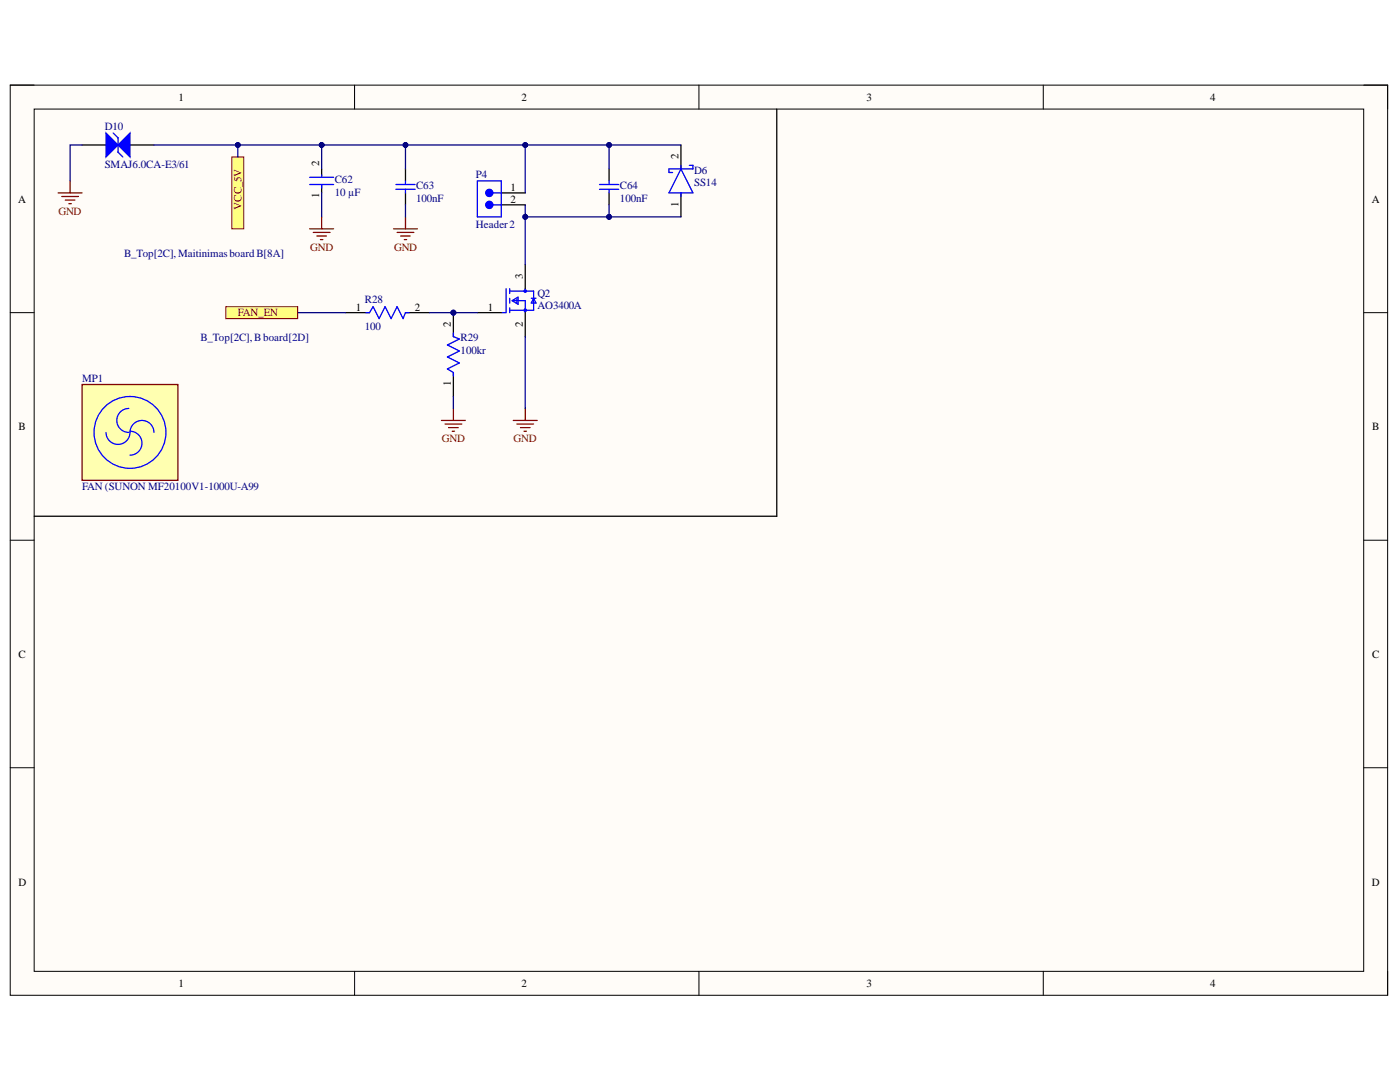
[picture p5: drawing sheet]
<svg xmlns="http://www.w3.org/2000/svg" width="279mm" height="216mm" viewBox="0 0 279 216" stroke-linecap="round" stroke-linejoin="round" font-family="sans-serif">
<defs><g id="words">
<g font-size="2.2">
<text x="35.6" y="20.1">1</text>
<text x="104.1" y="20.1">2</text>
<text x="173" y="20.1">3</text>
<text x="241.5" y="20.1">4</text>
<text x="63.7" y="33.2" transform="rotate(-90 63.7 33.2)">2</text>
<text x="135.4" y="31.8" transform="rotate(-90 135.4 31.8)">2</text>
<text x="3.6" y="40.4">A</text>
<text x="63.7" y="39.6" transform="rotate(-90 63.7 39.6)">1</text>
<text x="101.9" y="40.4">2</text>
<text x="101.9" y="38">1</text>
<text x="135.4" y="41.3" transform="rotate(-90 135.4 41.3)">1</text>
<text x="273.8" y="40.4">A</text>
<text x="104.4" y="55.7" transform="rotate(-90 104.4 55.7)">3</text>
<text x="71" y="62">1</text>
<text x="82.8" y="62">2</text>
<text x="90" y="65.3" transform="rotate(-90 90 65.3)">2</text>
<text x="97.3" y="62">1</text>
<text x="104.4" y="65.3" transform="rotate(-90 104.4 65.3)">2</text>
<text x="90" y="77.1" transform="rotate(-90 90 77.1)">1</text>
<text x="3.7" y="85.8">B</text>
<text x="273.8" y="85.8">B</text>
<text x="3.7" y="131.3">C</text>
<text x="273.8" y="131.3">C</text>
<text x="3.7" y="176.7">D</text>
<text x="273.8" y="176.7">D</text>
<text x="35.6" y="197">1</text>
<text x="104.1" y="197">2</text>
<text x="173" y="197">3</text>
<text x="241.5" y="197">4</text>
</g>
<g font-size="2.2" fill="#000080">
<text x="20.9" y="25.9">D10</text>
<text x="20.9" y="33.5">SMAJ6.0CA-E3/61</text>
<text x="95" y="35.4">P4</text>
<text x="138.5" y="34.7">D6</text>
<text x="66.8" y="36.6">C62</text>
<text x="66.8" y="39.1">10 µF</text>
<text x="83.1" y="37.8">C63</text>
<text x="83.1" y="40.2">100nF</text>
<text x="123.7" y="37.8">C64</text>
<text x="123.7" y="40.2">100nF</text>
<text x="138.5" y="37.1">SS14</text>
<text x="95" y="45.5">Header2</text>
<text x="24.8" y="51.2">B_Top[2C], MaitinimasboardB[8A]</text>
<text x="107.2" y="59.3">Q2</text>
<text x="72.8" y="60.5">R28</text>
<text x="72.8" y="65.8">100</text>
<text x="107.2" y="61.7">AO3400A</text>
<text x="40" y="68">B_Top[2C], Bboard[2D]</text>
<text x="91.9" y="68.1">R29</text>
<text x="91.9" y="70.6">100kr</text>
<text x="16.4" y="76.3">MP1</text>
<text x="16.4" y="97.8">FAN (SUNON MF20100V1-1000U-A99</text>
</g>
<g font-size="2.2" fill="#800000">
<text x="48.2" y="41.8" transform="rotate(-90 48.2 41.8)">VCC_5V</text>
<text x="11.7" y="42.9">GND</text>
<text x="61.9" y="50">GND</text>
<text x="78.7" y="50">GND</text>
<text x="47.4" y="63.2">FAN_EN</text>
<text x="88.2" y="88.3">GND</text>
<text x="102.5" y="88.3">GND</text>
</g>
</g></defs>
<path d="M2 17h274.9v181.6h-274.9z" fill-rule="evenodd" fill="#fffcf8"/>
<path d="M2 17h274.9v181.6h-274.9z" fill="none" stroke="#000" stroke-width=".2"/>
<path d="M6.8 21.8h265.4v172h-265.4z" fill-rule="evenodd" fill="#fffcf8"/>
<g fill="none" stroke="#000" stroke-width=".2">
<path d="M2 17h4.8M70.8 17v4.8M139.5 17v4.8M208.2 17v4.8M272.2 17h4.7v4.8M6.8 21.8h265.4v172h-265.4zM2 62.4h4.8M272.2 62.4h4.7M2 107.8h4.8M272.2 107.8h4.7M2 153.2h4.8M272.2 153.2h4.7"/>
<path d="M70.8 193.8v4.8M139.5 193.8v4.8M208.2 193.8v4.8M276.9 193.8v4.8"/>
</g>
<g fill="none" stroke="#00f" stroke-width=".25">
<path d="M101 57.6v4.8h-1M101.7 57.6v1M101.7 59.5v1M101.7 58.1h4.8v3.8h-4.8M102.2 60l1.2-.7v1.4zM102.4 60h2.4v2.4M103.2 59.8v.7M104.8 57.6v.5M106 59.5h1M106.5 59.5l.5 1h-1zM73 62.4h.7l.8-1.2 1.2 2.4 1.2-2.4 1.1 2.4 1.2-2.4 1.2 2.4 .5-1.2h.7M101.7 61.4v1"/>
<circle cx="104.8" cy="58.1" r=".24"/>
<circle cx="104.8" cy="61.9" r=".24"/>
</g>
<path d="M104.8 52.8v4.8M69 62.4h4.7M80.9 62.4h4.8M95.3 62.4h4.7M104.8 62.4v4.8" fill="none" stroke="#000" stroke-width=".25"/>
<circle cx="90.5" cy="62.4" r=".48" fill="#000080"/>
<circle cx="90.5" cy="62.4" r=".48" fill="none" stroke="#000080" stroke-width=".2"/>
<path d="M90.5 62.4v4.8M90.5 74.3v4.8" fill="none" stroke="#000" stroke-width=".25"/>
<circle cx="90.5" cy="62.4" r=".48" fill="#000080"/>
<circle cx="90.5" cy="62.4" r=".48" fill="none" stroke="#000080" stroke-width=".2"/>
<path d="M61.8 36.8h4.8M61.8 35.4h4.8M64.2 34.9v.2M64.2 36.8v.7M95.3 36.1h4.7v7.2h-4.7zM135.9 33.7l2.4 4.8h-4.8zM135.9 33v.7M135.9 38.5v.7M137.6 33h.7v.7h-4.8v.7h.7M98.4 40.9h1.6M90.5 66.4v.8l1.2 .4-2.4 1.2 2.4 1.2-2.4 1.2 2.4 1.2-2.4 1.2 1.2 .7v.8" fill="none" stroke="#00f" stroke-width=".25"/>
<path d="M64.2 33.7v1.4M64.2 36.8v1.7M100 38.5h4.8M135.9 28.9v4.8M135.9 38.5v4.8M100 40.9h4.8" fill="none" stroke="#000" stroke-width=".25"/>
<circle cx="97.7" cy="40.9" r=".72" fill="#00f"/>
<g fill="none" stroke="#00f" stroke-width=".25">
<path d="M98.4 38.5h1.6"/>
<circle cx="97.7" cy="40.9" r=".72"/>
</g>
<circle cx="97.7" cy="38.5" r=".72" fill="#00f"/>
<g fill="none" stroke="#00f" stroke-width=".25">
<path d="M79 36.8h3.8M79 37.8h3.8M80.9 36.1v.7M80.9 37.8v.7M119.6 36.8h3.9M119.6 37.8h3.9M121.6 36.1v.7M121.6 37.8v.7"/>
<circle cx="97.7" cy="38.5" r=".72"/>
</g>
<g fill="none" stroke="#800000" stroke-width=".25">
<path d="M61.8 45.7h4.8M62.5 46.4h3.4M63.2 47.1h1.9M63.9 47.8h.5M64.2 43.3v2.4M78.5 45.7h4.8M79.2 46.4h3.4M80 47.1h1.9M80.7 47.8h.5M80.9 43.3v2.4M88.1 83.9h4.8M88.8 84.6h3.4"/>
<path d="M89.5 85.3h1.9M90.2 86h.5M90.5 81.5v2.4M102.4 83.9h4.8M103.2 84.6h3.3M103.9 85.3h1.9M104.6 86h.5M104.8 81.5v2.4"/>
</g>
<path d="M80.9 33.7v2.4M80.9 38.5v2.4M121.6 33.7v2.4M121.6 38.5v2.4" fill="none" stroke="#000" stroke-width=".25"/>
<path d="M16.4 76.7h19.1v19.1h-19.1z" fill-rule="evenodd" fill="#ffffb0"/>
<path d="M11.6 38.5h4.8M12.3 39.2h3.4M13 39.9h1.9M14 36.1v2.4M13.8 40.6h.4M16.4 76.7h19.1v19.1h-19.1z" fill="none" stroke="#800000" stroke-width=".25"/>
<g fill="none" stroke="#00f" stroke-width=".25">
<path d="M21.2 86.3a2.39 2.39 0 0 0 2.4 2.4 2.39 2.39 0 0 0 2.3-2.4 2.39 2.39 0 0 1 2.4-2.4 2.39 2.39 0 0 1 2.4 2.4M25.7 81.5a2.39 2.39 0 0 0-2.4 2.4 2.39 2.39 0 0 0 2.4 2.4M25.9 86a2.39 2.39 0 0 1 2.4 2.4 2.39 2.39 0 0 1-2.4 2.4"/>
<circle cx="25.9" cy="86.3" r="7.2"/>
</g>
<path d="M80.9 28.9v4.8" fill="none" stroke="#000080" stroke-width=".25"/>
<circle cx="80.9" cy="28.9" r=".48" fill="#000080"/>
<circle cx="80.9" cy="28.9" r=".48" fill="none" stroke="#000080" stroke-width=".2"/>
<path d="M64.2 33.7v-4.8h40.6v9.6" fill="none" stroke="#000080" stroke-width=".25"/>
<circle cx="64.2" cy="28.9" r=".48" fill="#000080"/>
<circle cx="64.2" cy="28.9" r=".48" fill="none" stroke="#000080" stroke-width=".2"/>
<circle cx="80.9" cy="28.9" r=".48" fill="#000080"/>
<circle cx="80.9" cy="28.9" r=".48" fill="none" stroke="#000080" stroke-width=".2"/>
<circle cx="104.8" cy="28.9" r=".48" fill="#000080"/>
<circle cx="104.8" cy="28.9" r=".48" fill="none" stroke="#000080" stroke-width=".2"/>
<path d="M64.2 38.5v4.8M104.8 28.9h31.1M80.9 40.9v2.4" fill="none" stroke="#000080" stroke-width=".25"/>
<circle cx="121.6" cy="28.9" r=".48" fill="#000080"/>
<circle cx="121.6" cy="28.9" r=".48" fill="none" stroke="#000080" stroke-width=".2"/>
<circle cx="104.8" cy="28.9" r=".48" fill="#000080"/>
<circle cx="104.8" cy="28.9" r=".48" fill="none" stroke="#000080" stroke-width=".2"/>
<path d="M121.6 28.9v4.8" fill="none" stroke="#000080" stroke-width=".25"/>
<circle cx="121.6" cy="28.9" r=".48" fill="#000080"/>
<circle cx="121.6" cy="28.9" r=".48" fill="none" stroke="#000080" stroke-width=".2"/>
<path d="M104.8 40.9v11.9" fill="none" stroke="#000080" stroke-width=".25"/>
<circle cx="104.8" cy="43.3" r=".48" fill="#000080"/>
<circle cx="104.8" cy="43.3" r=".48" fill="none" stroke="#000080" stroke-width=".2"/>
<path d="M121.6 40.9v2.4h14.3" fill="none" stroke="#000080" stroke-width=".25"/>
<circle cx="121.6" cy="43.3" r=".48" fill="#000080"/>
<circle cx="121.6" cy="43.3" r=".48" fill="none" stroke="#000080" stroke-width=".2"/>
<path d="M104.8 43.3h16.8" fill="none" stroke="#000080" stroke-width=".25"/>
<circle cx="121.6" cy="43.3" r=".48" fill="#000080"/>
<circle cx="121.6" cy="43.3" r=".48" fill="none" stroke="#000080" stroke-width=".2"/>
<circle cx="104.8" cy="43.3" r=".48" fill="#000080"/>
<circle cx="104.8" cy="43.3" r=".48" fill="none" stroke="#000080" stroke-width=".2"/>
<path d="M85.7 62.4h9.6" fill="none" stroke="#000080" stroke-width=".25"/>
<circle cx="90.5" cy="62.4" r=".48" fill="#000080"/>
<circle cx="90.5" cy="62.4" r=".48" fill="none" stroke="#000080" stroke-width=".2"/>
<path d="M59.4 62.4h9.6M90.5 79.1v2.4M104.8 67.2v14.3" fill="none" stroke="#000080" stroke-width=".25"/>
<path d="M16.4 28.9h4.8M25.9 28.9h4.8" fill="none" stroke="#000" stroke-width=".25"/>
<path d="M21.2 26.5l2.4 2.4-2.4 2.4z" fill="#00f"/>
<path d="M21.2 26.5l2.4 2.4-2.4 2.4zM22.6 26.5l1 1v2.9l.9 .9" fill="none" stroke="#00f" stroke-width=".25"/>
<path d="M23.6 28.9l2.3-2.4v4.8z" fill="#00f"/>
<path d="M23.6 28.9l2.3-2.4v4.8z" fill="none" stroke="#00f" stroke-width=".25"/>
<path d="M30.7 28.9h33.5" fill="none" stroke="#000080" stroke-width=".25"/>
<circle cx="64.2" cy="28.9" r=".48" fill="#000080"/>
<circle cx="64.2" cy="28.9" r=".48" fill="none" stroke="#000080" stroke-width=".2"/>
<circle cx="47.5" cy="28.9" r=".48" fill="#000080"/>
<circle cx="47.5" cy="28.9" r=".48" fill="none" stroke="#000080" stroke-width=".2"/>
<path d="M16.4 28.9h-2.4v7.2" fill="none" stroke="#000080" stroke-width=".25"/>
<path d="M45.1 61.2h14.3v2.4h-14.3z" fill-rule="evenodd" fill="#ffff80"/>
<path d="M45.1 61.2h14.3v2.4h-14.3z" fill="none" stroke="#800000" stroke-width=".2"/>
<path d="M46.3 31.3h2.4v14.4h-2.4z" fill-rule="evenodd" fill="#ffff80"/>
<path d="M46.3 31.3h2.4v14.4h-2.4z" fill="none" stroke="#800000" stroke-width=".2"/>
<path d="M47.5 28.9v2.4" fill="none" stroke="#000080" stroke-width=".25"/>
<circle cx="47.5" cy="28.9" r=".48" fill="#000080"/>
<circle cx="47.5" cy="28.9" r=".48" fill="none" stroke="#000080" stroke-width=".2"/>
<path d="M155 21.8v81.2h-148.2" fill="none" stroke="#000" stroke-width=".25"/>
<use href="#words"/>
</svg>
